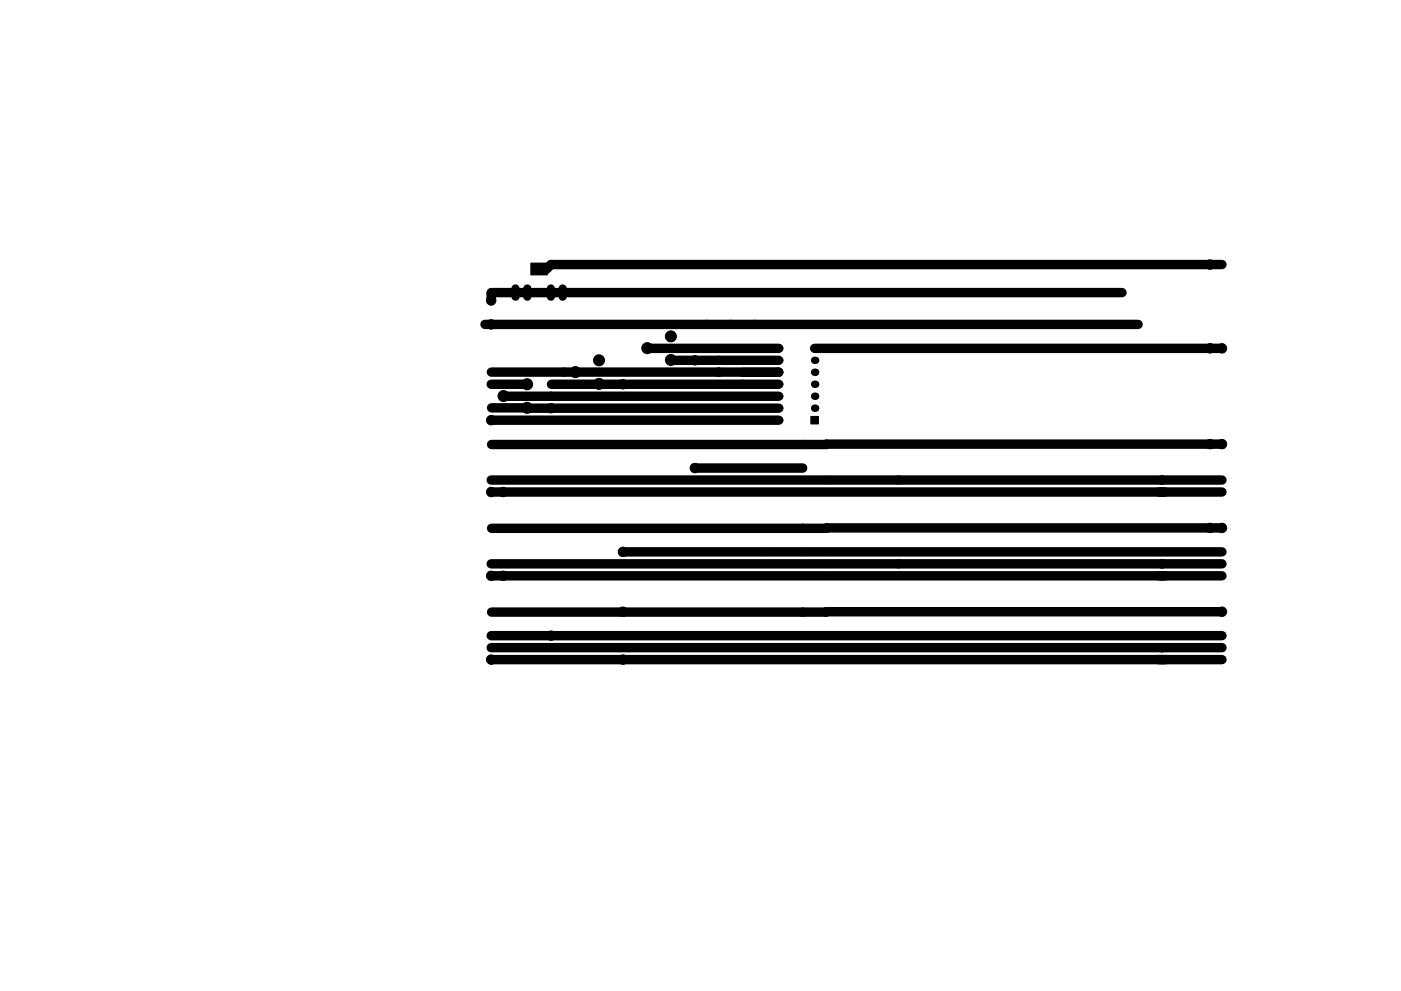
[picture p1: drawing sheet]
<svg xmlns="http://www.w3.org/2000/svg" width="297mm" height="210mm" viewBox="0 0 297 210" stroke-linecap="round" stroke-linejoin="round" font-family="sans-serif">
<path d="M109.3 61.2v1.8M111.8 61.2v1.8M116.8 61.2v1.8M119.3 61.2v1.8" fill="none" stroke="#000" stroke-width="1.7"/>
<g fill="#000" stroke="#000" stroke-width=".21">
<path d="M112.5 55.8h3.6v2.5h-3.6zM171.9 88.3h1.6v1.6h-1.6zM161.8 98.6h1.5v1.5h-1.5zM161.8 116.3h1.5v1.5h-1.5zM245.5 103.5h1.8v1.8h-1.8zM161.8 134.1h1.5v1.5h-1.5zM245.5 121.3h1.8v1.8h-1.8zM245.5 139h1.8v1.8h-1.8z"/>
<circle cx="256.5" cy="56.1" r="1"/>
<circle cx="104.1" cy="63.7" r="1"/>
<circle cx="104.1" cy="68.8" r="1"/>
<circle cx="122" cy="78.9" r="1.17"/>
<circle cx="127" cy="76.4" r="1.17"/>
<circle cx="137.2" cy="73.9" r="1.17"/>
<circle cx="142.2" cy="76.4" r="1.17"/>
<circle cx="142.2" cy="71.4" r="1.17"/>
<circle cx="147.3" cy="76.4" r="1"/>
<circle cx="149.9" cy="68.8" r=".8"/>
<circle cx="154.9" cy="68.8" r=".8"/>
<circle cx="160" cy="68.8" r=".8"/>
<circle cx="256.5" cy="73.9" r="1"/>
<circle cx="259.1" cy="73.9" r="1"/>
<circle cx="104.1" cy="89.1" r="1"/>
<circle cx="106.8" cy="84" r="1.17"/>
<circle cx="111.8" cy="81.5" r="1.17"/>
<circle cx="111.8" cy="86.5" r="1.17"/>
<circle cx="116.8" cy="86.6" r="1"/>
<circle cx="127" cy="81.4" r="1.17"/>
<circle cx="132.1" cy="81.5" r="1"/>
<circle cx="147.3" cy="99.3" r="1"/>
<circle cx="170.2" cy="94.3" r=".8"/>
<circle cx="170.2" cy="99.3" r=".8"/>
<circle cx="256.5" cy="94.2" r="1"/>
<circle cx="259.1" cy="94.2" r="1"/>
<circle cx="104.1" cy="104.4" r="1"/>
<circle cx="106.7" cy="104.4" r="1"/>
<circle cx="132.1" cy="117.1" r="1"/>
<circle cx="162.6" cy="101.8" r=".75"/>
<circle cx="162.6" cy="104.4" r=".75"/>
<circle cx="162.6" cy="119.6" r=".75"/>
<circle cx="170.2" cy="112.1" r=".8"/>
<circle cx="170.2" cy="117.1" r=".8"/>
<circle cx="175.3" cy="119.6" r=".8"/>
<circle cx="175.3" cy="101.8" r=".8"/>
<circle cx="246.4" cy="119.6" r=".9"/>
<circle cx="246.4" cy="101.8" r=".9"/>
<circle cx="256.5" cy="112" r="1"/>
<circle cx="259.1" cy="112" r="1"/>
<circle cx="104.1" cy="139.9" r="1"/>
<circle cx="104.1" cy="122.2" r="1"/>
<circle cx="106.7" cy="122.2" r="1"/>
<circle cx="116.8" cy="134.9" r="1"/>
<circle cx="132.1" cy="139.9" r="1"/>
<circle cx="132.1" cy="129.8" r="1"/>
<circle cx="162.6" cy="122.2" r=".75"/>
<circle cx="162.6" cy="137.4" r=".75"/>
<circle cx="162.6" cy="139.9" r=".75"/>
<circle cx="170.2" cy="134.9" r=".8"/>
<circle cx="170.2" cy="129.9" r=".8"/>
<circle cx="175.3" cy="137.4" r=".8"/>
<circle cx="246.4" cy="137.4" r=".9"/>
<circle cx="259.1" cy="129.8" r="1"/>
</g>
<g fill="#000">
<circle cx="149.9" cy="73.9" r=".8"/>
<circle cx="154.9" cy="79" r=".8"/>
<circle cx="165.1" cy="76.4" r=".8"/>
<circle cx="165.1" cy="73.9" r=".8"/>
<circle cx="165.1" cy="79" r=".8"/>
<circle cx="172.7" cy="73.9" r=".8"/>
<circle cx="172.7" cy="76.4" r=".8"/>
<circle cx="172.7" cy="79" r=".8"/>
<circle cx="256.5" cy="73.9" r="1"/>
<circle cx="160" cy="84.1" r=".8"/>
<circle cx="165.1" cy="86.6" r=".8"/>
<circle cx="165.1" cy="89.1" r=".8"/>
<circle cx="165.1" cy="84.1" r=".8"/>
<circle cx="165.1" cy="81.5" r=".8"/>
<circle cx="172.7" cy="81.5" r=".8"/>
<circle cx="172.7" cy="84.1" r=".8"/>
<circle cx="172.7" cy="86.6" r=".8"/>
<circle cx="175.3" cy="94.2" r=".8"/>
<circle cx="175.3" cy="112" r=".8"/>
<circle cx="175.3" cy="129.8" r=".8"/>
</g>
<g fill="none" stroke="#000" stroke-width="2">
<path d="M259.1 56.1h-142.3l-.9 1h-1.6M102.8 68.8h138.5M104.2 78.9l60.9 .1h-7.6M137.2 73.9h27.9M142.2 76.4h22.9M152.4 78.9v.1M172.7 73.9h86.4M237.9 62.1h-133.7l-.1 1.6M104.1 81.5h7.7M104.1 89.1h61M104.2 86.5l60.9 .1M106.7 84.1h58.4"/>
<path d="M116.9 81.5h40.5M147.3 99.3h22.9M157.5 81.5h7.6M259.1 94.2l-154.9 .1M104.1 104.4h155M104.1 101.8h155M104.1 119.6h155M132.1 117.1h127M259.1 112l-154.9 .1M104.1 134.9h155M104.1 137.4h155M104.1 139.9h155"/>
<path d="M104.1 122.2h155M259.1 129.8l-154.9 .1"/>
</g>
</svg>
